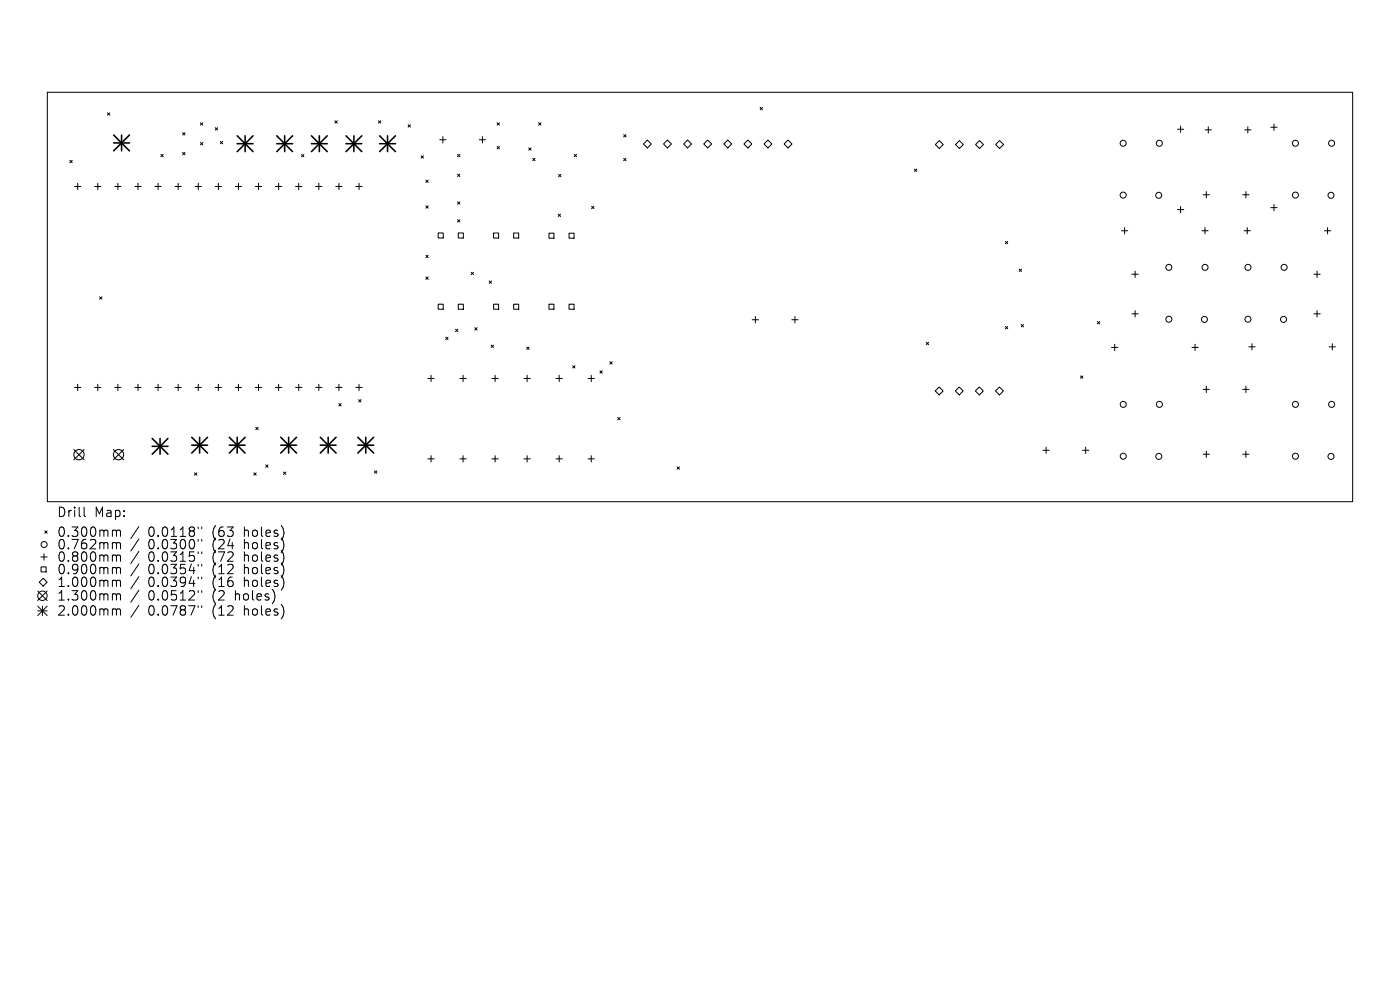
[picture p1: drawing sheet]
<svg xmlns="http://www.w3.org/2000/svg" width="297mm" height="210mm" viewBox="0 0 297 210" stroke-linecap="round" stroke-linejoin="round" font-family="sans-serif">
<defs><g id="words">
<g font-size="2.8">
<text x="12" y="110">Drill</text>
<text x="20" y="110">Map:</text>
<text x="12" y="114.2">0.300mm</text>
<text x="12" y="116.8">0.762mm</text>
<text x="12" y="119.4">0.800mm</text>
<text x="31.4" y="114.2">0.0118&quot;</text>
<text x="31.4" y="116.8">0.0300&quot;</text>
<text x="31.4" y="119.4">0.0315&quot;</text>
<text x="45.2" y="114.2">(63</text>
<text x="45.2" y="116.8">(24</text>
<text x="45.2" y="119.4">(72</text>
<text x="52" y="114.2">holes)</text>
<text x="52" y="116.8">holes)</text>
<text x="52" y="119.4">holes)</text>
<text x="12" y="122.1">0.900mm</text>
<text x="12" y="124.8">1.000mm</text>
<text x="31.4" y="122.1">0.0354&quot;</text>
<text x="31.4" y="124.8">0.0394&quot;</text>
<text x="45.2" y="122.1">(12</text>
<text x="45.2" y="124.8">(16</text>
<text x="52" y="122.1">holes)</text>
<text x="52" y="124.8">holes)</text>
<text x="12" y="127.7">1.300mm</text>
<text x="12" y="130.9">2.000mm</text>
<text x="31.4" y="127.7">0.0512&quot;</text>
<text x="31.4" y="130.9">0.0787&quot;</text>
<text x="45.2" y="127.7">(2</text>
<text x="45.2" y="130.9">(12</text>
<text x="50.1" y="127.7">holes)</text>
<text x="52" y="130.9">holes)</text>
</g>
</g></defs>
<g fill="none" stroke="#000" stroke-width=".21">
<path d="M10 19.6h277v86.8h-277zM14.8 34l.5 .5M15.3 34l-.5 .5M15.8 39.6h1.4M16.5 38.9v1.3M20.1 39.6h1.3M20.7 38.9v1.3M22.8 23.9l.5 .5M23.3 23.9l-.5 .5M24.3 39.6h1.4M25 38.9v1.3M28.6 39.6h1.3"/>
<path d="M29.3 38.9v1.3M32.9 39.6h1.3M33.5 38.9v1.3M34.1 32.8l.5 .5M34.6 32.8l-.5 .5M37.1 39.6h1.4M37.8 38.9v1.3M38.7 28.1l.5 .5M38.7 32.3l.5 .5M39.2 28.1l-.5 .5M39.2 32.3l-.5 .5M41.4 39.6h1.3"/>
<path d="M42.1 38.9v1.3M42.5 26l.5 .5M42.5 30.2l.5 .5M43 26l-.5 .5M43 30.2l-.5 .5M45.7 39.6h1.3M45.7 27.1l.5 .5M46.2 27.1l-.5 .5M46.3 38.9v1.3M46.7 30l.5 .5M47.2 30l-.5 .5M49.9 39.6h1.4"/>
<path d="M50.6 38.9v1.3M54.2 39.6h1.3M54.8 38.9v1.3M58.4 39.6h1.4M59.1 38.9v1.3M62.7 39.6h1.3M63.4 38.9v1.3M64 32.8l.5 .5M64.5 32.8l-.5 .5M67 39.6h1.3M67.6 38.9v1.3M71 25.6l.6 .5"/>
<path d="M71.2 39.6h1.4M71.6 25.6l-.6 .5M71.9 38.9v1.3M75.5 39.6h1.3M76.2 38.9v1.3M80.3 25.6l.5 .5M80.8 25.6l-.5 .5M86.6 26.5l.5 .5M87.1 26.5l-.5 .5M89.3 33l.5 .5M89.8 33l-.5 .5M90.3 38.2l.6 .5"/>
<path d="M90.9 38.2l-.6 .5M93.3 29.6h1.3M94 29v1.3M97.1 36.9l.5 .6M97.1 32.8l.5 .5M97.6 36.9l-.5 .6M97.6 32.8l-.5 .5M101.7 29.6h1.3M102.3 29v1.3M105.5 26l.5 .5M105.5 31.1l.5 .5M106 26l-.5 .5"/>
<path d="M106 31.1l-.5 .5M112.2 31.4l.5 .5M112.7 31.4l-.5 .5M113 33.6l.5 .5M113.5 33.6l-.5 .5M114.3 26l.5 .5M114.8 26l-.5 .5M118.5 37l.5 .5M119 37l-.5 .5M121.8 32.8l.5 .5M122.3 32.8l-.5 .5M132.3 28.6l.5 .5"/>
<path d="M132.3 33.6l.5 .5M132.8 28.6l-.5 .5M132.8 33.6l-.5 .5M137.3 29.7l.9 .8-.9 .9-.8-.9zM141.6 29.7l.8 .8-.8 .9-.8-.9zM145.9 29.7l.8 .8-.8 .9-.9-.9zM150.1 29.7l.9 .8-.9 .9-.8-.9zM154.4 29.7l.8 .8-.8 .9-.8-.9zM158.7 29.7l.8 .8-.8 .9-.9-.9zM161.3 22.8l.5 .5M161.8 22.8l-.5 .5M162.1 30.5l.8-.8 .9 .8-.9 .9z"/>
<path d="M166.3 30.5l.9-.8 .8 .8-.8 .9zM194 35.9l.5 .5M194.5 35.9l-.5 .5M198.4 30.7l.9-.9 .8 .9-.8 .8zM203.5 29.8l.9 .9-.9 .8-.8-.8zM207 30.7l.8-.9 .8 .9-.8 .8zM211.2 30.7l.9-.9 .8 .9-.8 .8zM249.8 27.4h1.3M250.5 26.7v1.4M255.7 27.5h1.3M256.3 26.9v1.3M264.1 27.5h1.3"/>
<path d="M264.7 26.9v1.3M269.6 27h1.3M270.3 26.3v1.4M90.3 43.7l.6 .5M90.3 54.1l.6 .6M90.3 58.8l.6 .5M90.9 43.7l-.6 .5M90.9 54.1l-.6 .6M90.9 58.8l-.6 .5M93 49.4h1v1.1h-1zM97.1 42.8l.5 .5M97.1 46.6l.5 .5"/>
<path d="M97.2 49.4h1.1v1.1h-1.1zM97.6 42.8l-.5 .5M97.6 46.6l-.5 .5M100 57.8l.5 .5M100.5 57.8l-.5 .5M103.8 59.6l.5 .5M104.3 59.6l-.5 .5M104.7 49.4h1.1v1.1h-1.1zM109 49.4h1v1.1h-1zM116.5 49.5h1v1h-1zM118.4 45.4l.5 .5M118.9 45.4l-.5 .5"/>
<path d="M120.7 49.5h1.1v1h-1.1zM125.5 43.7l.5 .6M126 43.7l-.5 .6M213.3 51.2l.5 .5M213.8 51.2l-.5 .5M216.2 57.1l.5 .5M216.7 57.1l-.5 .5M237.9 48.9h1.3M238.6 48.3v1.3M240.1 58.2h1.4M240.8 57.5v1.3M249.8 44.5h1.3"/>
<path d="M250.5 43.8v1.3M255 48.9h1.3M255.2 41.3h1.4M255.6 48.3v1.3M255.9 40.6v1.4M263.6 41.3h1.4M263.9 48.9h1.4M264.3 40.6v1.4M264.6 48.3v1.3M269.6 44h1.3M270.3 43.4v1.3M278.7 58.2h1.4"/>
<path d="M279.4 57.5v1.3M281 48.9h1.3M281.6 48.3v1.3M21.1 63l.5 .5M21.6 63l-.5 .5M91.4 79.6v1.4M93 64.5h1v1.1h-1zM94.5 71.5l.5 .5M95 71.5l-.5 .5M96.6 69.8l.5 .5M97.1 69.8l-.5 .5M97.2 64.5h1.1v1.1h-1.1z"/>
<path d="M98.2 79.6v1.4M100.7 69.5l.5 .5M101.2 69.5l-.5 .5M104.2 73.2l.5 .5M104.7 73.2l-.5 .5M104.7 64.5h1.1v1.1h-1.1zM105 79.6v1.4M109 64.5h1v1.1h-1zM111.7 73.6l.5 .5M111.8 79.6v1.4M112.2 73.6l-.5 .5M116.5 64.5h1v1.1h-1z"/>
<path d="M118.6 79.6v1.4M120.7 64.5h1.1v1.1h-1.1zM121.5 77.6l.5 .5M122 77.6l-.5 .5M125.4 79.6v1.4M127.3 78.7l.5 .5M127.8 78.7l-.5 .5M129.4 76.7l.5 .5M129.9 76.7l-.5 .5M159.6 67.8h1.3M160.2 67.2v1.3M168 67.8h1.3"/>
<path d="M168.6 67.2v1.3M196.5 72.6l.5 .5M197 72.6l-.5 .5M213.3 69.3l.5 .5M213.8 69.3l-.5 .5M216.6 68.8l.5 .5M217.1 68.8l-.5 .5M229.2 79.7l.5 .5M229.7 79.7l-.5 .5M232.8 68.2l.5 .5M233.3 68.2l-.5 .5M235.8 73.7h1.3"/>
<path d="M236.5 73v1.4M240.1 66.6h1.4M240.8 65.9v1.3M252.9 73.7h1.3M253.5 73v1.4M264.9 73.6h1.4M265.6 72.9v1.3M278.7 66.6h1.4M279.4 65.9v1.3M282 73.6h1.3M282.6 72.9v1.3M15.8 82.2h1.4"/>
<path d="M16.5 81.5v1.4M20.1 82.2h1.3M20.7 81.5v1.4M24.3 82.2h1.4M25 81.5v1.4M28.6 82.2h1.3M29.3 81.5v1.4M32.9 82.2h1.3M33.5 81.5v1.4M37.1 82.2h1.4M37.8 81.5v1.4M41.4 82.2h1.3"/>
<path d="M42.1 81.5v1.4M45.7 82.2h1.3M46.3 81.5v1.4M49.9 82.2h1.4M50.6 81.5v1.4M54.2 82.2h1.3M54.3 90.7l.5 .5M54.8 90.7l-.5 .5M54.8 81.5v1.4M56.4 98.6l.5 .5M56.9 98.6l-.5 .5M58.4 82.2h1.4"/>
<path d="M59.1 81.5v1.4M62.7 82.2h1.3M63.4 81.5v1.4M67 82.2h1.3M67.6 81.5v1.4M71.2 82.2h1.4M71.9 85.6l.5 .5M71.9 81.5v1.4M72.4 85.6l-.5 .5M75.5 82.2h1.3M76.1 84.8l.5 .5M76.2 81.5v1.4"/>
<path d="M76.6 84.8l-.5 .5M79.4 99.9l.5 .5M79.9 99.9l-.5 .5M90.8 80.3h1.3M90.8 97.3h1.3M91.4 96.7v1.3M97.6 80.3h1.3M97.6 97.3h1.3M98.2 96.7v1.3M104.4 80.3h1.3M104.4 97.3h1.3M105 96.7v1.3"/>
<path d="M111.2 80.3h1.3M111.2 97.3h1.3M111.8 96.7v1.3M118 80.3h1.3M118 97.3h1.3M118.6 96.7v1.3M124.8 80.3h1.3M124.8 97.3h1.3M125.4 96.7v1.3M131 88.6l.6 .5M131.6 88.6l-.6 .5M143.6 99l.5 .5"/>
<path d="M144.1 99l-.5 .5M199.2 82.1l.9 .8-.9 .9-.8-.9zM202.7 82.9l.8-.8 .8 .8-.8 .9zM206.9 82.9l.9-.8 .8 .8-.8 .9zM211.2 82.9l.8-.8 .9 .8-.9 .9zM221.3 95.5h1.3M221.9 94.8v1.4M229.6 95.5h1.4M230.3 94.8v1.4M255.2 82.6h1.4M255.2 96.4h1.4M255.9 81.9v1.4"/>
<path d="M255.9 95.7v1.3M263.6 82.6h1.4M263.6 96.4h1.4M264.3 81.9v1.4M264.3 95.7v1.3M8.7 118.1h1.3M9.3 117.5v1.3M9.5 112.6l.5 .5M10 112.6l-.5 .5M17.8 107.6v1.7l.3 .3M24.1 112.5h.3l.3 .2M24.1 115.1h.3l.3 .3"/>
<path d="M24.1 117.7h.3l.3 .3M24.7 112.7l.3-.2h.5l.1 1.3M24.7 112.7v1.1M24.7 115.4v1M24.7 118v1.1M24.7 115.4l.3-.3 .5 .1 .1 1.2M24.7 118l.3-.3 .5 .1 .1 1.3M29.5 111.7l-1.7 2.6M29.5 114.3l-1.7 2.6M29.5 117l-1.7 2.5M29.5 119.6l-1.7 2.6M41.3 100.3l.5 .5"/>
<path d="M41.8 100.3l-.5 .5M42 111.8v.4M42 114.4v.4M42 117.1v.3M42 119.7v.4M42.8 111.8v.4M42.8 114.4v.4M42.8 117.1v.3M42.8 119.7v.4M53.8 100.3l.5 .5M54.3 100.3l-.5 .5M60.1 100.1l.5 .5"/>
<path d="M60.6 100.1l-.5 .5M8 125.4l2 2M8 128.6l2 2M8 129.6h2M8.7 120.3h1.1v1h-1.1zM9 128.6v2M9.2 122.7l.8 .8-.8 .8-.9-.8zM10 125.4l-2 2M10 128.6l-2 2M24.1 120.4h.3l.3 .3M24.1 123.1h.3l.3 .3M24.1 126h.3l.3 .2"/>
<path d="M24.1 129.2h.3l.3 .2M24.7 120.7v1M24.7 123.4v1M24.7 126.2v1.1M24.7 129.4v1.1M24.7 120.7l.3-.3 .5 .1 .1 1.2M24.7 123.4l.3-.3 .5 .1 .1 1.2M24.7 126.2l.3-.2 .5 .1 .1 1.2M24.7 129.4l.3-.2 .5 .1 .1 1.2M29.5 122.3l-1.7 2.6M29.5 125.2l-1.7 2.6M29.5 128.4l-1.7 2.6"/>
<path d="M42 122.4v.4M42 125.3v.4M42 128.5v.4M42.8 122.4v.4M42.8 125.3v.4M42.8 128.5v.4"/>
<circle cx="238.3" cy="30.4" r=".64"/>
<circle cx="245.9" cy="30.4" r=".64"/>
<circle cx="274.8" cy="30.4" r=".64"/>
<circle cx="282.5" cy="30.4" r=".64"/>
<circle cx="238.3" cy="41.4" r=".64"/>
<circle cx="245.8" cy="41.4" r=".64"/>
<circle cx="248" cy="56.7" r=".64"/>
<circle cx="255.6" cy="56.7" r=".64"/>
<circle cx="264.7" cy="56.7" r=".64"/>
<circle cx="272.4" cy="56.7" r=".64"/>
<circle cx="274.8" cy="41.4" r=".64"/>
<circle cx="282.4" cy="41.4" r=".64"/>
<circle cx="248" cy="67.7" r=".64"/>
<circle cx="255.5" cy="67.8" r=".64"/>
<circle cx="264.7" cy="67.7" r=".64"/>
<circle cx="272.3" cy="67.8" r=".64"/>
<circle cx="238.3" cy="85.8" r=".64"/>
<circle cx="238.3" cy="96.8" r=".64"/>
<circle cx="245.8" cy="96.8" r=".64"/>
<circle cx="246" cy="85.8" r=".64"/>
<circle cx="274.8" cy="85.8" r=".64"/>
<circle cx="274.8" cy="96.8" r=".64"/>
<circle cx="282.4" cy="96.8" r=".64"/>
<circle cx="282.5" cy="85.8" r=".64"/>
<circle cx="9.4" cy="115.5" r=".64"/>
<circle cx="9" cy="126.4" r="1"/>
</g>
<g fill="none" stroke="#000" stroke-width=".22">
<path d="M15.7 95.4l2.1 2.1M17.8 95.4l-2.1 2.1M24.1 95.4l2.1 2.1M26.2 95.4l-2.1 2.1"/>
<circle cx="16.8" cy="96.5" r="1.09"/>
<circle cx="25.1" cy="96.5" r="1.09"/>
</g>
<g fill="none" stroke="#000" stroke-width=".34">
<path d="M24.1 28.6l3.4 3.4M24.1 30.3h3.4M25.8 28.6v3.4M27.5 28.6l-3.4 3.4M50.3 28.8l3.4 3.4M50.3 30.5h3.4M52 28.8v3.4M53.7 28.8l-3.4 3.4M58.7 30.5h3.4M58.7 28.8l3.4 3.4M60.4 28.8v3.4M62.1 28.8l-3.4 3.4"/>
<path d="M66.1 30.5h3.3M66.1 28.8l3.3 3.4M67.7 28.8v3.4M69.4 28.8l-3.3 3.4M73.4 30.5h3.4M73.4 28.8l3.4 3.4M75.1 28.8v3.4M76.8 28.8l-3.4 3.4M80.5 30.5h3.4M80.5 28.8l3.4 3.4M82.2 28.8v3.4M83.9 28.8l-3.4 3.4"/>
<path d="M32.3 93l3.3 3.4M32.3 94.7h3.3M34 93v3.4M35.6 93l-3.3 3.4M40.7 92.8l3.3 3.3M40.7 94.4h3.3M42.3 92.8v3.3M44 92.8l-3.3 3.3M48.6 94.4h3.4M48.6 92.8l3.4 3.3M50.3 92.8v3.3M52 92.8l-3.4 3.3"/>
<path d="M59.6 94.4h3.3M59.6 92.8l3.3 3.3M61.2 92.8v3.3M62.9 92.8l-3.3 3.3M67.9 94.4h3.4M67.9 92.8l3.4 3.3M69.6 92.8v3.3M71.3 92.8l-3.4 3.3M75.9 94.4h3.4M75.9 92.8l3.4 3.3M77.6 92.8v3.3M79.3 92.8l-3.4 3.3"/>
</g>
<use href="#words"/>
</svg>
